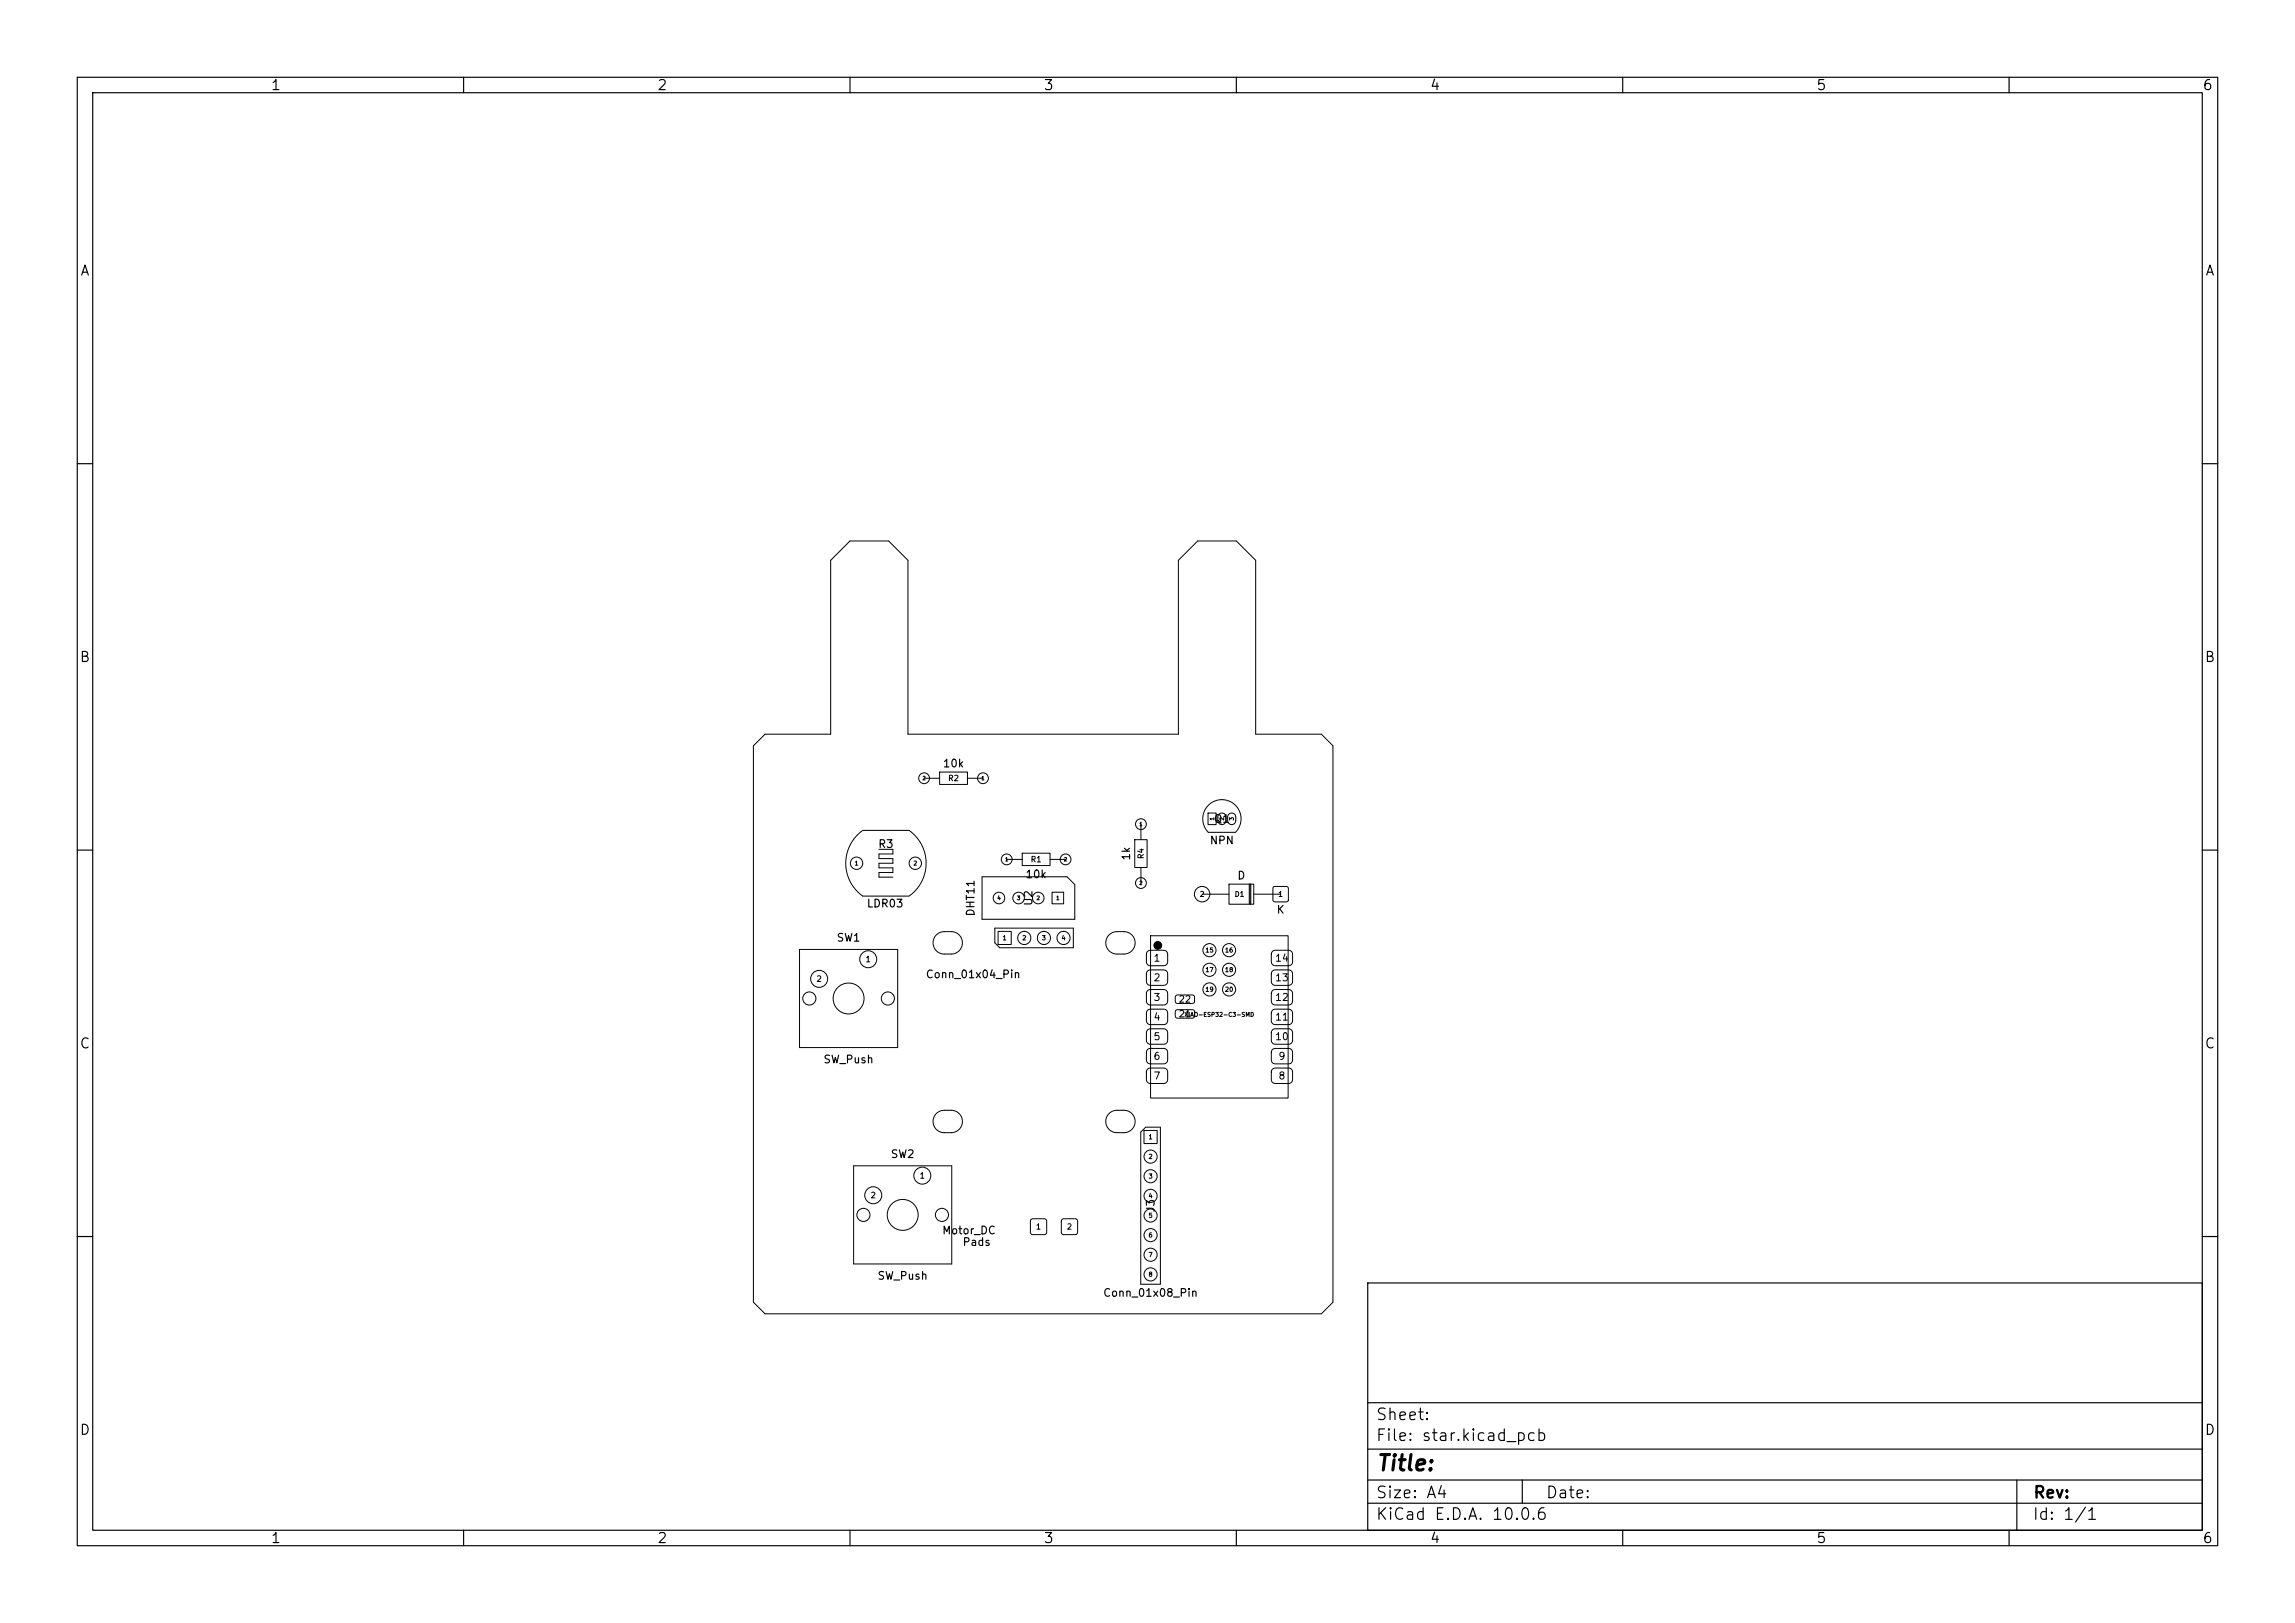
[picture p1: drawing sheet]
<svg xmlns="http://www.w3.org/2000/svg" width="297mm" height="210mm" viewBox="0 0 297 210" stroke-linecap="round" stroke-linejoin="round" font-family="sans-serif">
<defs><g id="words">
<text font-size="2" x="178" y="190.8">Title:</text>
<g font-size="1.5">
<text x="178" y="184.1">Sheet:</text>
<text x="178" y="186.8">File: star.kicad_pcb</text>
<text x="178" y="197">KiCad E.D.A. 10.0.6</text>
<text x="178" y="194.2">Size: A4</text>
<text x="200" y="194.2">Date:</text>
<text x="263" y="197">Id: 1/1</text>
<text x="263" y="194.2">Rev:</text>
</g>
<g font-size="1.3">
<text x="35" y="12">1</text>
<text x="85" y="12">2</text>
<text x="135" y="12">3</text>
<text x="185" y="12">4</text>
<text x="235" y="12">5</text>
<text x="285" y="12">6</text>
<text x="10.3" y="36">A</text>
<text x="285.3" y="36">A</text>
<text x="10.2" y="86">B</text>
<text x="285.2" y="86">B</text>
<text x="10.2" y="136">C</text>
<text x="285.2" y="136">C</text>
<text x="10.2" y="186">D</text>
<text x="285.2" y="186">D</text>
<text x="35" y="200">1</text>
<text x="85" y="200">2</text>
<text x="135" y="200">3</text>
<text x="185" y="200">4</text>
<text x="235" y="200">5</text>
<text x="285" y="200">6</text>
</g>
<g font-size="1">
<text x="121.9" y="99.5">10k</text>
<text x="157" y="106.7">Q1</text>
<text x="113.6" y="110">R3</text>
<text x="132.6" y="113.9">10k</text>
<text x="146.5" y="111.4" transform="rotate(-90 146.5 111.4)">1k</text>
<text x="156.5" y="109.5">NPN</text>
<text x="112.1" y="117.7">LDR03</text>
<text x="126.4" y="118.7" transform="rotate(-90 126.4 118.7)">DHT11</text>
<text x="133.8" y="117.3" transform="rotate(-90 133.8 117.3)">U2</text>
<text x="160" y="114">D</text>
<text x="165.1" y="118.5">K</text>
<text x="108.2" y="122.1">SW1</text>
<text x="119.7" y="126.8">Conn_01x04_Pin</text>
<text x="106.5" y="137.8">SW_Push</text>
<text x="115.2" y="150.1">SW2</text>
<text x="121.8" y="160">Motor_DC</text>
<text x="124.5" y="161.5">Pads</text>
<text x="149.7" y="157" transform="rotate(-90 149.7 157)">J3</text>
<text x="113.5" y="165.8">SW_Push</text>
<text x="142.7" y="168">Conn_01x08_Pin</text>
</g>
<g font-size=".9">
<text x="149.2" y="124.7">1</text>
<text x="164.9" y="124.7">14</text>
<text x="149.2" y="127.2">2</text>
<text x="149.2" y="129.7">3</text>
<text x="164.9" y="129.7">12</text>
<text x="164.9" y="127.2">13</text>
<text x="149.2" y="132.3">4</text>
<text x="149.2" y="134.8">5</text>
<text x="149.2" y="137.4">6</text>
<text x="164.9" y="134.8">10</text>
<text x="164.9" y="132.3">11</text>
<text x="165.4" y="137.4">9</text>
<text x="149.2" y="139.9">7</text>
<text x="165.4" y="139.9">8</text>
</g>
<g font-size=".8">
<text x="152.5" y="131.8">21</text>
<text x="152.5" y="129.9">22</text>
</g>
<g font-size=".7">
<text x="122.6" y="101.2">R2</text>
<text x="133.3" y="111.7">R1</text>
<text x="148.2" y="111.2" transform="rotate(-90 148.2 111.2)">R4</text>
<text x="155.2" y="116.2">2</text>
<text x="165.3" y="116.2">1</text>
<text x="111.9" y="124.7">1</text>
<text x="105.6" y="127.2">2</text>
<text x="112.6" y="155.2">2</text>
<text x="118.9" y="152.7">1</text>
<text x="134" y="159.3">1</text>
<text x="138" y="159.3">2</text>
</g>
<g font-size=".6">
<text x="159.7" y="116.2">D1</text>
<text x="129.7" y="121.8">1</text>
<text x="132.2" y="121.8">2</text>
<text x="134.8" y="121.8">3</text>
<text x="137.3" y="121.8">4</text>
<text x="155.9" y="123.4">15</text>
<text x="155.9" y="125.9">17</text>
<text x="158.5" y="123.4">16</text>
<text x="158.5" y="125.9">18</text>
<text x="155.9" y="128.5">19</text>
<text x="158.5" y="128.5">20</text>
<text x="148.6" y="147.6">1</text>
<text x="148.6" y="150.1">2</text>
<text x="148.6" y="152.6">3</text>
<text x="148.6" y="155.2">4</text>
<text x="148.6" y="157.7">5</text>
<text x="148.6" y="160.3">6</text>
<text x="148.6" y="162.8">7</text>
<text x="148.6" y="165.3">8</text>
</g>
<g font-size=".5">
<text x="119.3" y="101.1">2</text>
<text x="126.9" y="101.1">1</text>
<text x="147.4" y="107">1</text>
<text x="157.2" y="106.2" transform="rotate(-90 157.2 106.2)">1</text>
<text x="158.5" y="106.2" transform="rotate(-90 158.5 106.2)">2</text>
<text x="159.8" y="106.2" transform="rotate(-90 159.8 106.2)">3</text>
<text x="110.5" y="112.1">1</text>
<text x="118.1" y="112.1">2</text>
<text x="130" y="111.6">1</text>
<text x="137.6" y="111.6">2</text>
<text x="129" y="116.6">4</text>
<text x="131.5" y="116.6">3</text>
<text x="134.1" y="116.6">2</text>
<text x="136.6" y="116.6">1</text>
<text x="147.4" y="114.6">2</text>
<text x="153.2" y="131.7">XIAO-ESP32-C3-SMD</text>
</g>
</g></defs>
<g fill="none" stroke="#000" stroke-width=".15">
<path d="M10 10h277v190h-277zM12 12h273v186h-273zM60 10v2M110 10v2M160 10v2M210 10v2M260 10v2M10 60h2M285 60h2M10 110h2M285 110h2M10 160h2"/>
<path d="M177 166h108v32h-108zM285 160h2M60 198v2M110 198v2M160 198v2M177 194.5h108M177 191.5h108M177 187.5h108M177 181.5h108M197 191.5v3M210 198v2M260 198v2"/>
<path d="M261 191.5v6.5"/>
</g>
<g fill="none" stroke="#000" stroke-width=".13">
<path d="M110 70h5l2.5 2.5v22.5h35v-22.5l2.5-2.5h5l2.5 2.5v22.5h8.5l1.5 1.5v72l-1.5 1.5h-72l-1.5-1.5v-72l1.5-1.5h8.5v-22.5zM121.6 99.9h3.6v1.6h-3.6zM111.6 107.5a5.2 5.2 0 0 0 .1 8.4l6 .1M111.6 107.5l6.1-.1a5.2 5.2 0 0 1 0 8.5M113.7 109.9h1.8v.6h-1.8v.6h1.8v.6h-1.8v.6h1.8v.6h-1.8v.6h1.8M119.6 100.7h2M125.2 100.7h2M127.1 113.5h11l1 1v4.5h-12zM130.3 111.2h2M132.3 110.4h3.6v1.6h-3.6zM135.9 111.2h2M136.2 115.5h1.4v1.4h-1.4z"/>
<path d="M146.9 108.7h1.6v3.5h-1.6zM147.6 106.6v2.1M147.6 112.3v2M155.6 115.7h3.4M156.3 105.2h1.1v1.5h-1.1zM157.8 105.4a.52 .52 0 0 1 .5-.2 .52 .52 0 0 1 .4 .5v.5a.53 .53 0 0 1-.6 .5 .53 .53 0 0 1-.5-.5v-.6zM159 105.4a.52 .52 0 0 1 .6-.2 .52 .52 0 0 1 .3 .5v.5a.53 .53 0 0 1-.5 .5 .53 .53 0 0 1-.5-.5v-.6zM159 114.4h3.3v2.6h-3.3zM159.9 107.7h-3.5a2.48 2.48 0 0 1 0-3.5 2.48 2.48 0 0 1 3.5 0 2.48 2.48 0 0 1 0 3.5M161.7 114.4v2.6M161.8 114.4v2.6M161.9 114.4v2.6"/>
<path d="M162.2 115.7h3.5M164.8 114.8l.2-.1h1.5l.2 .1v.1v1.6v.1l-.2 .1h-1.5l-.2-.1-.1-.1v-1.6zM103.5 122.9h12.7v12.7h-12.7zM121.2 121l.3-.3 .4-.1 1.2-.1a1.45 1.45 0 0 1 1.4 1.5 1.45 1.45 0 0 1-1.4 1.5h-.9a1.45 1.45 0 0 1-1.3-.9 1.45 1.45 0 0 1 .3-1.6zM128.7 120.1h10.2v2.5h-9.5l-.7-.6zM129.2 120.5h1.7v1.7h-1.7zM132.6 120.5a.85 .85 0 0 1 .8 .9 .85 .85 0 0 1-.8 .8M132.6 120.5a.85 .85 0 0 0-.9 .9 .85 .85 0 0 0 .9 .8M132.6 122.2h.1M132.6 120.5h.1M135.1 120.5a.85 .85 0 0 1 .8 .9 .85 .85 0 0 1-.8 .8M135.1 120.5a.85 .85 0 0 0-.9 .9 .85 .85 0 0 0 .9 .8"/>
<path d="M135.1 122.2h.1M135.1 120.5h.1M137.6 120.5a.85 .85 0 0 1 .9 .9 .85 .85 0 0 1-.9 .8M137.6 120.5a.85 .85 0 0 0-.8 .9 .85 .85 0 0 0 .8 .8M137.6 122.2h.1M137.6 120.5h.1M143.5 121l.3-.3 .5-.1 1.2-.1a1.45 1.45 0 0 1 1.4 1.5 1.45 1.45 0 0 1-1.4 1.5h-1a1.45 1.45 0 0 1-1.3-.9 1.45 1.45 0 0 1 .3-1.6zM148.5 123.1l.4-.1h1.9l.3 .4-.1 1.3-.2 .2-.2 .1-2-.1-.2-.2v-.2v-1.1zM148.5 125.6l.4-.1 1.9 .1 .3 .3-.1 1.3-.2 .2-.2 .1-2-.1-.2-.2v-.2v-1.1zM148.5 128.2l.4-.2 1.9 .1 .3 .3-.1 1.4-.2 .2h-.2h-2l-.2-.2v-.3v-1.1zM148.5 130.7l.4-.1h1.9l.3 .4-.1 1.3-.2 .2-.2 .1-2-.1-.2-.2v-.2v-1.1zM148.5 133.3l.4-.2 1.9 .1 .3 .3-.1 1.4-.2 .2h-.2h-2l-.2-.2v-.3v-1.1z"/>
<path d="M148.5 135.8l.4-.1h1.9l.3 .4-.1 1.3-.2 .2-.2 .1-2-.1-.2-.2v-.2v-1.1zM148.5 138.3l.4-.1 1.9 .1 .3 .3-.1 1.3-.2 .2-.2 .1-2-.1-.2-.2v-.2v-1.1zM148.9 121.1h17.8v21h-17.8zM152.2 130.7l.2-.1 2 .1 .2 .2v.7l-.3 .1h-2l-.2-.2zM152.2 128.8l.2-.1 2 .1 .2 .2v.7l-.3 .1h-2l-.2-.2zM164.7 138.3l.3-.1 2 .1 .3 .3-.1 1.3-.2 .2-.2 .1-2-.1-.2-.2-.1-.2v-1.1zM164.7 135.8l.3-.1h2l.3 .4-.1 1.3-.2 .2-.2 .1-2-.1-.2-.2-.1-.2v-1.1zM164.7 133.3l.3-.2 2 .1 .3 .3-.1 1.4-.2 .2h-.2h-2l-.2-.2-.1-.3v-1.1zM164.7 130.7l.3-.1h2l.3 .4-.1 1.3-.2 .2-.2 .1-2-.1-.2-.2-.1-.2v-1.1zM164.7 128.2l.3-.2 2 .1 .3 .3-.1 1.4-.2 .2h-.2h-2l-.2-.2-.1-.3v-1.1zM164.7 125.6l.3-.1 2 .1 .3 .3-.1 1.3-.2 .2-.2 .1-2-.1-.2-.2-.1-.2v-1.1zM164.7 123.1l.3-.1h2l.3 .4-.1 1.3-.2 .2-.2 .1-2-.1-.2-.2-.1-.2v-1.1z"/>
<path d="M110.5 150.9h12.7v12.7h-12.7zM121.2 144.1l.3-.2 .4-.2h1.2a1.45 1.45 0 0 1 1.4 1.4 1.45 1.45 0 0 1-1.4 1.5h-.9a1.45 1.45 0 0 1-1.3-.9 1.45 1.45 0 0 1 .3-1.6zM133.4 157.8l.3-.1 1.6 .1 .2 .2-.1 1.6-.3 .2-1.6-.1-.2-.3zM137.4 157.8l.3-.1 1.6 .1 .2 .2-.1 1.6-.3 .2-1.6-.1-.2-.3zM143.5 144.1l.3-.2 .5-.2h1.2a1.45 1.45 0 0 1 1.4 1.4 1.45 1.45 0 0 1-1.4 1.5h-1a1.45 1.45 0 0 1-1.3-.9 1.45 1.45 0 0 1 .3-1.6zM147.6 146.5l.7-.6h1.9v20.3h-2.6zM148 146.3h1.8v1.7h-1.8z"/>
<circle cx="110.8" cy="111.7" r=".8"/>
<circle cx="118.4" cy="111.7" r=".8"/>
<circle cx="119.6" cy="100.7" r=".7"/>
<circle cx="127.2" cy="100.7" r=".7"/>
<circle cx="129.3" cy="116.2" r=".75"/>
<circle cx="130.3" cy="111.2" r=".7"/>
<circle cx="131.8" cy="116.2" r=".75"/>
<circle cx="134.4" cy="116.2" r=".75"/>
<circle cx="137.9" cy="111.2" r=".7"/>
<circle cx="147.6" cy="106.6" r=".7"/>
<circle cx="147.6" cy="114.3" r=".7"/>
<circle cx="155.6" cy="115.7" r="1"/>
<circle cx="104.7" cy="129.2" r=".85"/>
<circle cx="106" cy="126.7" r="1.1"/>
<circle cx="109.8" cy="129.2" r="2"/>
<circle cx="112.4" cy="124.1" r="1.1"/>
<circle cx="114.9" cy="129.2" r=".85"/>
<circle cx="156.5" cy="122.9" r=".85"/>
<circle cx="156.5" cy="125.5" r=".85"/>
<circle cx="156.5" cy="128" r=".85"/>
<circle cx="159.1" cy="122.9" r=".85"/>
<circle cx="159.1" cy="125.5" r=".85"/>
<circle cx="159.1" cy="128" r=".85"/>
<circle cx="111.7" cy="157.2" r=".85"/>
<circle cx="113" cy="154.7" r="1.1"/>
<circle cx="116.8" cy="157.2" r="2"/>
<circle cx="119.4" cy="152.1" r="1.1"/>
<circle cx="121.9" cy="157.2" r=".85"/>
<circle cx="148.9" cy="157.3" r=".85"/>
<circle cx="148.9" cy="154.7" r=".85"/>
<circle cx="148.9" cy="159.8" r=".85"/>
<circle cx="148.9" cy="149.7" r=".85"/>
<circle cx="148.9" cy="152.2" r=".85"/>
<circle cx="148.9" cy="164.9" r=".85"/>
<circle cx="148.9" cy="162.4" r=".85"/>
</g>
<circle cx="149.8" cy="122.3" r=".5" fill="#000" stroke="#000" stroke-width=".13"/>
<use href="#words"/>
</svg>
